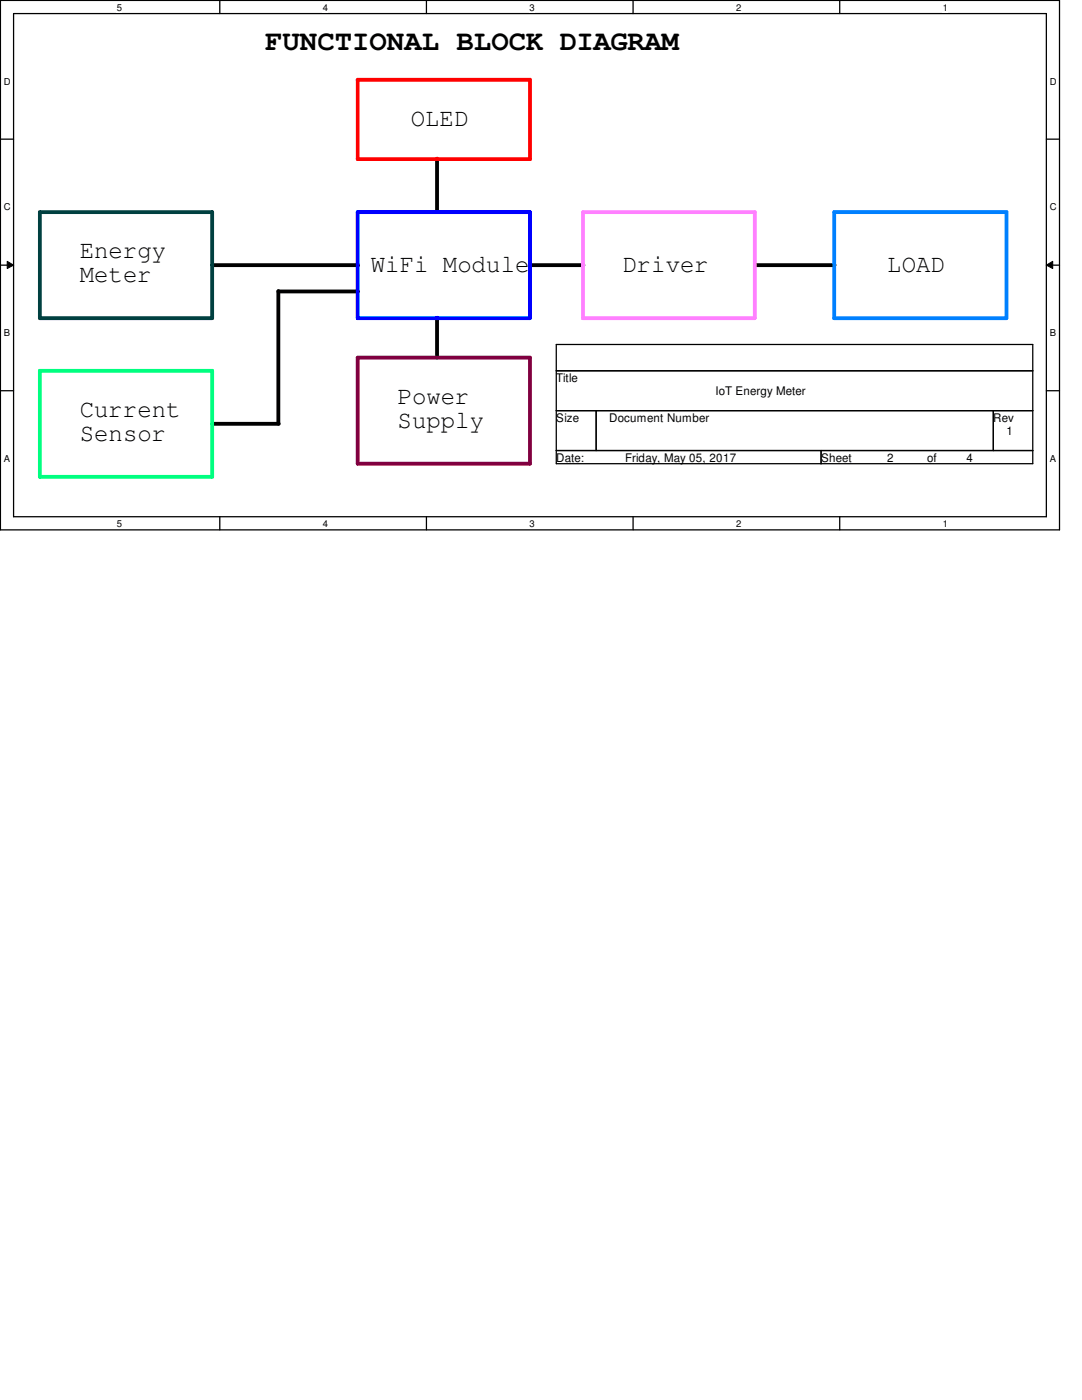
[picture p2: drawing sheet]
<svg xmlns="http://www.w3.org/2000/svg" width="216mm" height="279mm" viewBox="0 0 216 279" stroke-linecap="round" stroke-linejoin="round" font-family="sans-serif">
<defs><g id="words">
<text font-size="5.6" x="52.9" y="10">FUNCTIONAL BLOCK DIAGRAM</text>
<g font-size="5">
<text x="82" y="25.1">OLED</text>
<text x="15.9" y="51.6">Energy</text>
<text x="15.9" y="56.3">Meter</text>
<text x="74" y="54.3">WiFi Module</text>
<text x="124.2" y="54.3">Driver</text>
<text x="177" y="54.3">LOAD</text>
<text x="15.9" y="83.3">Current</text>
<text x="79.3" y="80.7">Power</text>
<text x="15.9" y="88">Sensor</text>
<text x="79.3" y="85.3">Supply</text>
</g>
<g font-size="2.4">
<text x="111" y="76.2">Title</text>
<text x="142.7" y="78.9">IoT Energy Meter</text>
<text x="111" y="84.2">Size</text>
<text x="121.6" y="84.2">Document Number</text>
<text x="198.2" y="84.2">Rev</text>
<text x="200.8" y="86.8">1</text>
<text x="111" y="92.1">Date:</text>
<text x="124.7" y="92.1">Friday, May 05, 2017</text>
<text x="163.8" y="92.1">Sheet</text>
<text x="177" y="92.1">2</text>
<text x="185" y="92.1">of</text>
<text x="192.9" y="92.1">4</text>
</g>
<g font-size="1.9">
<text x="23.3" y="2.1">5</text>
<text x="64.4" y="2.1">4</text>
<text x="105.7" y="2.1">3</text>
<text x="146.9" y="2.1">2</text>
<text x="188.1" y="2.1">1</text>
<text x=".8" y="16.9">D</text>
<text x="209.5" y="16.9">D</text>
<text x=".8" y="42">C</text>
<text x="209.5" y="42">C</text>
<text x=".8" y="67.1">B</text>
<text x="209.5" y="67.1">B</text>
<text x=".8" y="92.2">A</text>
<text x="209.5" y="92.2">A</text>
<text x="23.3" y="105.2">5</text>
<text x="64.4" y="105.2">4</text>
<text x="105.7" y="105.2">3</text>
<text x="146.9" y="105.2">2</text>
<text x="188.1" y="105.2">1</text>
</g>
</g></defs>
<path d="M.1 .1h211.3v105.6h-211.3zM2.7 2.7h206.1v100.4h-206.1z" fill="none" stroke="#000" stroke-width=".25"/>
<g fill="#fff">
<path d="M23.3 .4h1v2.1h-1z"/>
<path d="M23.3 103.5h1v2.1h-1z"/>
</g>
<path d="M43.9 .1v2.6M43.9 103.1v2.6" fill="none" stroke="#000" stroke-width=".25"/>
<g fill="#fff">
<path d="M64.4 .4h1v2.1h-1z"/>
<path d="M64.4 103.5h1v2.1h-1z"/>
</g>
<path d="M85.1 .1v2.6M85.1 103.1v2.6" fill="none" stroke="#000" stroke-width=".25"/>
<g fill="#fff">
<path d="M105.7 .4h1v2.1h-1z"/>
<path d="M105.7 103.5h1v2.1h-1z"/>
</g>
<path d="M126.3 .1v2.6M126.3 103.1v2.6" fill="none" stroke="#000" stroke-width=".25"/>
<g fill="#fff">
<path d="M146.9 .4h1v2.1h-1z"/>
<path d="M146.9 103.5h1v2.1h-1z"/>
</g>
<path d="M167.6 .1v2.6M167.6 103.1v2.6" fill="none" stroke="#000" stroke-width=".25"/>
<g fill="#fff">
<path d="M188.1 .4h1v2.1h-1z"/>
<path d="M188.1 103.5h1v2.1h-1z"/>
<path d="M.8 15.2h1.3v2.2h-1.3z"/>
<path d="M209.5 15.2h1.3v2.2h-1.3z"/>
<path d="M.8 40.3h1.3v2.1h-1.3z"/>
<path d="M209.5 40.3h1.3v2.1h-1.3z"/>
</g>
<path d="M.1 27.8h2.6M208.8 27.8h2.6" fill="none" stroke="#000" stroke-width=".25"/>
<g fill="#fff">
<path d="M.8 65.4h1.2v2.2h-1.2z"/>
<path d="M209.5 65.4h1.2v2.2h-1.2z"/>
</g>
<path d="M.1 52.9h2.6M208.8 52.9h2.6" fill="none" stroke="#000" stroke-width=".25"/>
<path d="M1.4 52.2l1.3 .7-1.3 .7zM208.8 52.9l1.3-.7v1.4z" fill="#000"/>
<path d="M1.4 52.2l1.3 .7-1.3 .7zM208.8 52.9l1.3-.7v1.4z" fill="none" stroke="#000" stroke-width=".2"/>
<g fill="#fff">
<path d="M.8 90.5h1.2v2.1h-1.2z"/>
<path d="M209.5 90.5h1.2v2.1h-1.2z"/>
</g>
<path d="M.1 78h2.6M111 68.7h95.1v23.8h-95.1zM111 74h95.1M208.8 78h2.6M111 82h95.1M111 89.9h95.1M119 82v7.9M163.8 89.9v2.6M198.2 82v7.9" fill="none" stroke="#000" stroke-width=".25"/>
<path d="M87.2 31.7v10.6M42.3 52.9h29.2M55.5 58.1v26.5M55.5 58.2h16M105.7 52.9h10.7M150.6 52.9h15.9M87.2 63.4v8M42.3 84.6h13.3" fill="none" stroke="#000" stroke-width=".76"/>
<path d="M71.4 42.3h34.3v21.2h-34.3z" fill="none" stroke="#00f" stroke-width=".76"/>
<path d="M116.3 42.3h34.3v21.2h-34.3z" fill="none" stroke="#ff80ff" stroke-width=".76"/>
<path d="M166.5 42.3h34.3v21.2h-34.3z" fill="none" stroke="#0080ff" stroke-width=".76"/>
<path d="M71.4 71.4h34.3v21.1h-34.3z" fill="none" stroke="#800040" stroke-width=".76"/>
<path d="M8 42.3h34.3v21.2h-34.3z" fill="none" stroke="#004040" stroke-width=".76"/>
<path d="M8 74h34.3v21.2h-34.3z" fill="none" stroke="#00ff80" stroke-width=".76"/>
<path d="M71.4 15.9h34.3v15.9h-34.3z" fill="none" stroke="#f00" stroke-width=".76"/>
<use href="#words"/>
</svg>
